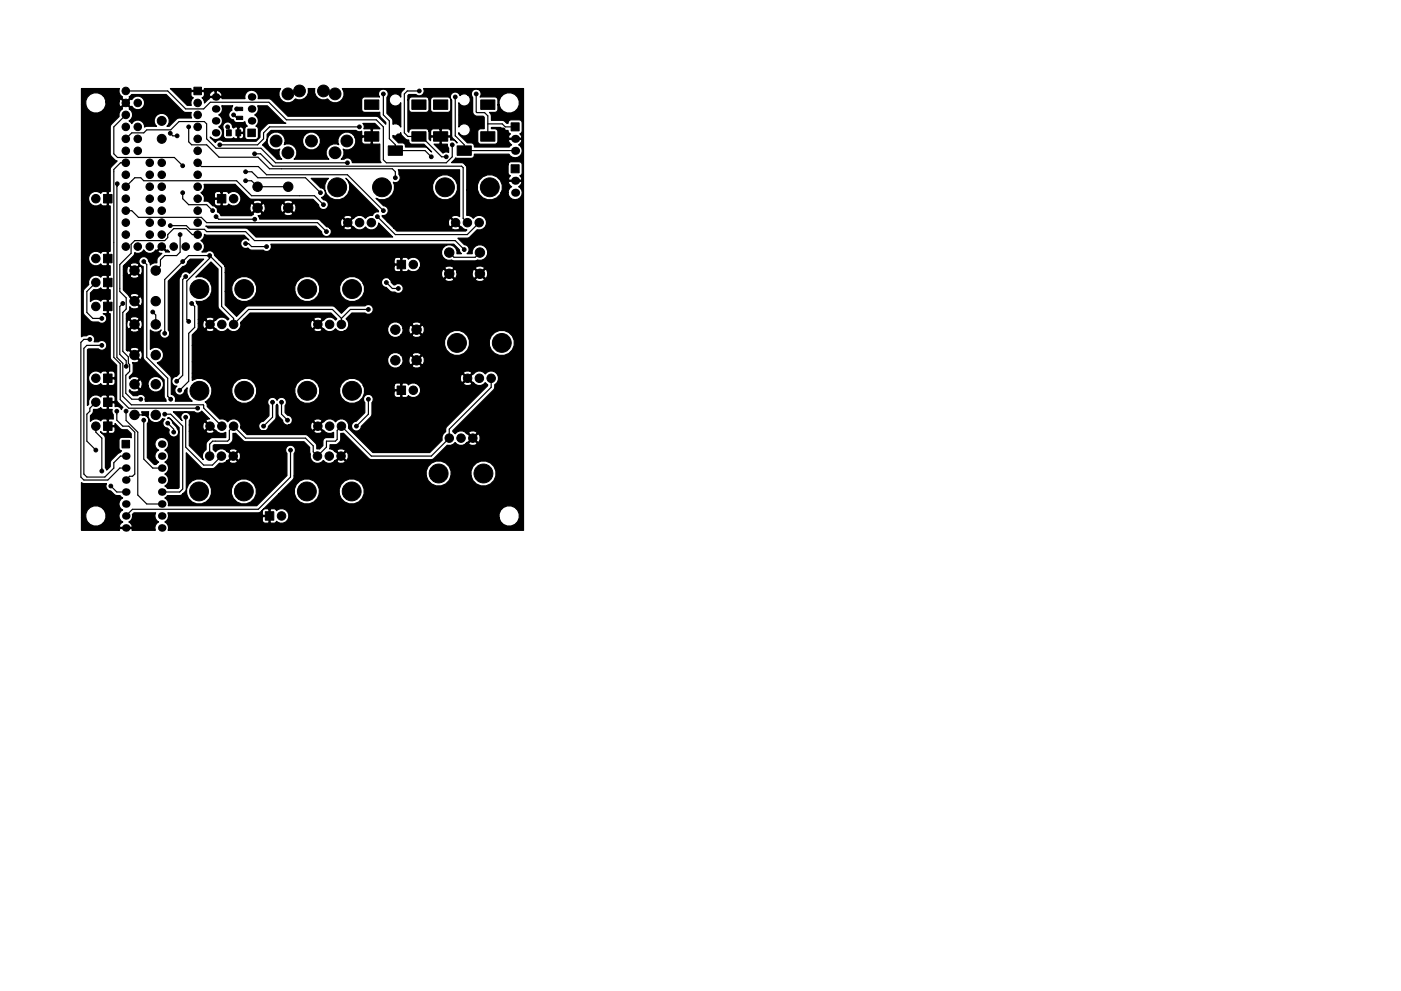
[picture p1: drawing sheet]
<svg xmlns="http://www.w3.org/2000/svg" width="297mm" height="210mm" viewBox="0 0 297 210" stroke-linecap="round" stroke-linejoin="round" font-family="sans-serif">
<g fill="#000" stroke="#000" stroke-width=".21">
<path d="M41.1 18.5h1.6v1.6h-1.6zM48 27.6h1v1.2h-1zM50.2 22.8h1.2v.7h-1.2zM50.2 24.7h1.2v.7h-1.2zM50 27.6h1v1.2h-1zM52.5 27.4h1.6v1.6h-1.6zM77.3 28h3v2h-3zM77.3 21.2h3v2h-3zM82.3 31h3v2h-3zM87.3 28h3v2h-3zM87.3 21.2h3v2h-3zM91.9 28h3v2h-3z"/>
<path d="M91.9 21.2h3v2h-3zM96.9 31h3v2h-3zM101.9 28h3v2h-3zM101.9 21.2h3v2h-3zM108.4 35h1.7v1.7h-1.7zM108.4 26.1h1.7v1.7h-1.7zM22 41.3h1.8v1.8h-1.8zM22 59h1.8v1.8h-1.8zM22 54h1.8v1.8h-1.8zM46.1 41.3h1.8v1.8h-1.8zM84.2 55.2h1.8v1.8h-1.8zM22 79.4h1.8v1.8h-1.8z"/>
<path d="M22 64.1h1.8v1.8h-1.8zM22 89.5h1.8v1.8h-1.8zM22 84.4h1.8v1.8h-1.8zM25.9 93.4h1.6v1.6h-1.6zM84.2 81.9h1.8v1.8h-1.8zM56.3 108.6h1.7v1.8h-1.7z"/>
<circle cx="26.7" cy="19.3" r=".8"/>
<circle cx="61" cy="19.9" r="1.25"/>
<circle cx="63.5" cy="19.3" r="1.25"/>
<circle cx="68.6" cy="19.3" r="1.25"/>
<circle cx="71" cy="19.9" r="1.25"/>
<circle cx="81.3" cy="19.9" r=".4"/>
<circle cx="88.9" cy="19.3" r=".4"/>
<circle cx="101" cy="19.9" r=".4"/>
<circle cx="21" cy="32.6" r=".4"/>
<circle cx="21" cy="27.6" r=".4"/>
<circle cx="24.9" cy="39" r=".4"/>
<circle cx="26.7" cy="32" r=".8"/>
<circle cx="26.7" cy="24.4" r=".8"/>
<circle cx="26.7" cy="21.8" r=".8"/>
<circle cx="26.7" cy="39.6" r=".8"/>
<circle cx="26.7" cy="34.5" r=".8"/>
<circle cx="26.7" cy="29.5" r=".8"/>
<circle cx="26.7" cy="26.9" r=".8"/>
<circle cx="26.7" cy="37.1" r=".8"/>
<circle cx="29.2" cy="29.5" r=".8"/>
<circle cx="29.2" cy="21.8" r=".8"/>
<circle cx="29.2" cy="26.9" r=".8"/>
<circle cx="29.2" cy="32" r=".8"/>
<circle cx="31.7" cy="39.6" r=".8"/>
<circle cx="31.7" cy="37.1" r=".8"/>
<circle cx="31.7" cy="34.5" r=".8"/>
<circle cx="34.3" cy="39.6" r=".8"/>
<circle cx="34.3" cy="37.1" r=".8"/>
<circle cx="34.3" cy="34.5" r=".8"/>
<circle cx="34.3" cy="25.6" r=".95"/>
<circle cx="34.3" cy="29.5" r=".95"/>
<circle cx="34.3" cy="21.2" r=".4"/>
<circle cx="36.1" cy="28.3" r=".4"/>
<circle cx="37.6" cy="28.8" r=".4"/>
<circle cx="38.7" cy="35.2" r=".4"/>
<circle cx="40" cy="26.9" r=".4"/>
<circle cx="41.9" cy="32" r=".8"/>
<circle cx="41.9" cy="24.4" r=".8"/>
<circle cx="41.9" cy="21.8" r=".8"/>
<circle cx="41.9" cy="34.5" r=".8"/>
<circle cx="41.9" cy="29.5" r=".8"/>
<circle cx="41.9" cy="37.1" r=".8"/>
<circle cx="41.9" cy="26.9" r=".8"/>
<circle cx="41.9" cy="39.6" r=".8"/>
<circle cx="46.6" cy="30.7" r=".4"/>
<circle cx="47.2" cy="29.5" r=".4"/>
<circle cx="48.3" cy="26.9" r=".4"/>
<circle cx="49.5" cy="24.4" r=".4"/>
<circle cx="50.2" cy="23.1" r=".4"/>
<circle cx="51.6" cy="26.4" r=".4"/>
<circle cx="52.1" cy="36.4" r=".4"/>
<circle cx="52.1" cy="38.3" r=".4"/>
<circle cx="54" cy="32.6" r=".4"/>
<circle cx="54.6" cy="39.6" r="1"/>
<circle cx="58.5" cy="29.9" r="1.25"/>
<circle cx="61" cy="32.4" r="1.25"/>
<circle cx="61.1" cy="39.6" r="1"/>
<circle cx="62.9" cy="28.8" r=".4"/>
<circle cx="63.5" cy="23.7" r=".4"/>
<circle cx="66" cy="29.9" r="1.25"/>
<circle cx="67.3" cy="32.6" r=".4"/>
<circle cx="71" cy="32.4" r="1.25"/>
<circle cx="71.1" cy="23.7" r=".4"/>
<circle cx="71.5" cy="39.7" r="2"/>
<circle cx="73.5" cy="29.9" r="1.25"/>
<circle cx="73.7" cy="34.5" r=".4"/>
<circle cx="76.2" cy="26.9" r=".4"/>
<circle cx="81" cy="39.7" r="2"/>
<circle cx="83.8" cy="37.7" r=".4"/>
<circle cx="84.5" cy="28.8" r=".4"/>
<circle cx="87.6" cy="37.7" r=".4"/>
<circle cx="88.9" cy="24.4" r=".4"/>
<circle cx="91.4" cy="33.3" r=".4"/>
<circle cx="94.3" cy="39.7" r="2"/>
<circle cx="94.6" cy="33.3" r=".4"/>
<circle cx="95.9" cy="30.7" r=".4"/>
<circle cx="96.5" cy="20.6" r=".4"/>
<circle cx="97.8" cy="24.4" r=".4"/>
<circle cx="100.3" cy="25" r=".4"/>
<circle cx="103.8" cy="39.7" r="2"/>
<circle cx="106.7" cy="27.6" r=".4"/>
<circle cx="19.1" cy="50.4" r=".4"/>
<circle cx="19.1" cy="47.2" r=".4"/>
<circle cx="20.3" cy="42.2" r=".9"/>
<circle cx="20.3" cy="59.9" r=".9"/>
<circle cx="20.3" cy="54.9" r=".9"/>
<circle cx="26.7" cy="42.2" r=".8"/>
<circle cx="26.7" cy="52.3" r=".8"/>
<circle cx="26.7" cy="47.2" r=".8"/>
<circle cx="26.7" cy="44.7" r=".8"/>
<circle cx="26.7" cy="49.8" r=".8"/>
<circle cx="28.5" cy="57.4" r="1"/>
<circle cx="29.2" cy="52.3" r=".8"/>
<circle cx="30.5" cy="55.5" r=".4"/>
<circle cx="31.7" cy="42.2" r=".8"/>
<circle cx="31.7" cy="44.7" r=".8"/>
<circle cx="31.7" cy="52.3" r=".8"/>
<circle cx="31.7" cy="49.8" r=".8"/>
<circle cx="31.7" cy="47.2" r=".8"/>
<circle cx="33" cy="57.4" r="1"/>
<circle cx="34.3" cy="42.2" r=".8"/>
<circle cx="34.3" cy="44.7" r=".8"/>
<circle cx="34.3" cy="52.3" r=".8"/>
<circle cx="34.3" cy="49.8" r=".8"/>
<circle cx="34.3" cy="47.2" r=".8"/>
<circle cx="36.1" cy="47.9" r=".4"/>
<circle cx="36.8" cy="52.3" r=".8"/>
<circle cx="38.2" cy="49.8" r=".4"/>
<circle cx="38.7" cy="40.9" r=".4"/>
<circle cx="38.7" cy="55.5" r=".4"/>
<circle cx="39.4" cy="52.3" r=".8"/>
<circle cx="39.4" cy="58.7" r=".4"/>
<circle cx="41.9" cy="42.2" r=".8"/>
<circle cx="41.9" cy="44.7" r=".8"/>
<circle cx="41.9" cy="52.3" r=".8"/>
<circle cx="41.9" cy="49.8" r=".8"/>
<circle cx="41.9" cy="47.2" r=".8"/>
<circle cx="44.4" cy="40.3" r=".4"/>
<circle cx="44.4" cy="54.2" r=".4"/>
<circle cx="45.1" cy="44.7" r=".4"/>
<circle cx="45.7" cy="51" r=".4"/>
<circle cx="45.8" cy="46" r=".4"/>
<circle cx="49.5" cy="42.2" r=".9"/>
<circle cx="49.5" cy="57.4" r=".4"/>
<circle cx="52.1" cy="51.7" r=".4"/>
<circle cx="54" cy="46.5" r=".4"/>
<circle cx="54.6" cy="44.1" r="1"/>
<circle cx="56.5" cy="52.3" r=".4"/>
<circle cx="60.3" cy="54.2" r=".4"/>
<circle cx="61.1" cy="44.1" r="1"/>
<circle cx="64.8" cy="43.4" r=".4"/>
<circle cx="67.9" cy="40.9" r=".4"/>
<circle cx="68.6" cy="43.4" r=".4"/>
<circle cx="69.2" cy="49.1" r=".4"/>
<circle cx="73.7" cy="47.2" r=".9"/>
<circle cx="76.2" cy="47.2" r=".9"/>
<circle cx="78.7" cy="47.2" r=".9"/>
<circle cx="80" cy="46" r=".4"/>
<circle cx="81.3" cy="44.7" r=".4"/>
<circle cx="81.9" cy="59.9" r=".4"/>
<circle cx="87" cy="44.7" r=".4"/>
<circle cx="87.6" cy="56.1" r=".9"/>
<circle cx="95.2" cy="53.6" r="1"/>
<circle cx="95.2" cy="58.1" r="1"/>
<circle cx="96.6" cy="47.2" r=".9"/>
<circle cx="98.4" cy="53" r=".4"/>
<circle cx="99.1" cy="47.2" r=".9"/>
<circle cx="101.6" cy="47.2" r=".9"/>
<circle cx="101.8" cy="53.6" r="1"/>
<circle cx="101.8" cy="58.1" r="1"/>
<circle cx="107.3" cy="59.9" r=".4"/>
<circle cx="108.6" cy="47.9" r=".4"/>
<circle cx="19.1" cy="72" r=".4"/>
<circle cx="20.3" cy="65" r=".9"/>
<circle cx="21.6" cy="67.6" r=".4"/>
<circle cx="21.6" cy="73.3" r=".4"/>
<circle cx="26" cy="64.4" r=".4"/>
<circle cx="26.8" cy="77.7" r=".4"/>
<circle cx="28.5" cy="68.8" r="1"/>
<circle cx="28.5" cy="63.9" r="1"/>
<circle cx="28.5" cy="75.3" r="1"/>
<circle cx="32.4" cy="66.2" r=".4"/>
<circle cx="33" cy="68.8" r="1"/>
<circle cx="33" cy="63.9" r="1"/>
<circle cx="33" cy="75.3" r="1"/>
<circle cx="34.9" cy="70.7" r=".4"/>
<circle cx="35.6" cy="77.1" r=".4"/>
<circle cx="40" cy="68.2" r=".4"/>
<circle cx="40.6" cy="64.4" r=".4"/>
<circle cx="42.3" cy="61.3" r="2"/>
<circle cx="44.5" cy="68.8" r=".9"/>
<circle cx="47" cy="68.8" r=".9"/>
<circle cx="49.5" cy="68.8" r=".9"/>
<circle cx="51.8" cy="61.3" r="2"/>
<circle cx="52.1" cy="77.1" r=".4"/>
<circle cx="54" cy="72" r=".4"/>
<circle cx="63.5" cy="73.3" r=".4"/>
<circle cx="65.1" cy="61.3" r="2"/>
<circle cx="67.4" cy="68.8" r=".9"/>
<circle cx="69.8" cy="77.7" r=".4"/>
<circle cx="69.9" cy="68.8" r=".9"/>
<circle cx="72.4" cy="68.8" r=".9"/>
<circle cx="74.6" cy="61.3" r="2"/>
<circle cx="74.9" cy="72.6" r=".4"/>
<circle cx="78.1" cy="65.7" r=".4"/>
<circle cx="83.8" cy="76.4" r="1"/>
<circle cx="83.8" cy="69.9" r="1"/>
<circle cx="84.5" cy="61.2" r=".4"/>
<circle cx="88.3" cy="76.4" r="1"/>
<circle cx="88.3" cy="69.9" r="1"/>
<circle cx="91.4" cy="66.9" r=".4"/>
<circle cx="92.7" cy="62.5" r=".4"/>
<circle cx="96.9" cy="72.8" r="2"/>
<circle cx="106.4" cy="72.8" r="2"/>
<circle cx="20.3" cy="90.4" r=".9"/>
<circle cx="20.3" cy="80.3" r=".9"/>
<circle cx="20.3" cy="85.3" r=".9"/>
<circle cx="20.3" cy="95.5" r=".4"/>
<circle cx="21.6" cy="99.9" r=".4"/>
<circle cx="23.5" cy="96.1" r=".4"/>
<circle cx="24.8" cy="87.2" r=".4"/>
<circle cx="26.7" cy="87.2" r=".4"/>
<circle cx="28.5" cy="81.5" r="1"/>
<circle cx="28.5" cy="88" r="1"/>
<circle cx="29.8" cy="84.7" r=".4"/>
<circle cx="30.5" cy="89.1" r=".4"/>
<circle cx="31.1" cy="87.9" r=".4"/>
<circle cx="31.1" cy="84.7" r=".4"/>
<circle cx="33" cy="81.5" r="1"/>
<circle cx="33" cy="88" r="1"/>
<circle cx="33" cy="98" r=".4"/>
<circle cx="33.7" cy="91.7" r=".4"/>
<circle cx="34.9" cy="87.9" r=".4"/>
<circle cx="35.6" cy="89.8" r=".4"/>
<circle cx="36.2" cy="93" r=".4"/>
<circle cx="36.2" cy="84.7" r=".4"/>
<circle cx="36.8" cy="91.7" r=".4"/>
<circle cx="37.5" cy="97.4" r=".4"/>
<circle cx="37.5" cy="80.9" r=".4"/>
<circle cx="38.1" cy="82.8" r=".4"/>
<circle cx="39.4" cy="88.5" r=".4"/>
<circle cx="41.9" cy="86.6" r=".4"/>
<circle cx="42.3" cy="82.9" r="2"/>
<circle cx="44.4" cy="96.8" r=".9"/>
<circle cx="44.5" cy="90.4" r=".9"/>
<circle cx="46.9" cy="96.8" r=".9"/>
<circle cx="47" cy="90.4" r=".9"/>
<circle cx="49.4" cy="96.8" r=".9"/>
<circle cx="49.5" cy="90.4" r=".9"/>
<circle cx="51.8" cy="82.9" r="2"/>
<circle cx="55.9" cy="90.4" r=".4"/>
<circle cx="57.8" cy="85.3" r=".4"/>
<circle cx="59.7" cy="85.3" r=".4"/>
<circle cx="61" cy="89.1" r=".4"/>
<circle cx="61.6" cy="95.5" r=".4"/>
<circle cx="65.1" cy="82.9" r="2"/>
<circle cx="67.3" cy="96.8" r=".9"/>
<circle cx="67.4" cy="90.4" r=".9"/>
<circle cx="69.8" cy="96.8" r=".9"/>
<circle cx="69.9" cy="90.4" r=".9"/>
<circle cx="72.3" cy="96.8" r=".9"/>
<circle cx="72.4" cy="90.4" r=".9"/>
<circle cx="74.6" cy="82.9" r="2"/>
<circle cx="75.6" cy="90.4" r=".4"/>
<circle cx="78.1" cy="84.7" r=".4"/>
<circle cx="87.6" cy="82.8" r=".9"/>
<circle cx="92.1" cy="83.4" r=".4"/>
<circle cx="95.2" cy="93" r=".9"/>
<circle cx="97.7" cy="93" r=".9"/>
<circle cx="99.1" cy="80.3" r=".9"/>
<circle cx="100.2" cy="93" r=".9"/>
<circle cx="101.6" cy="80.3" r=".9"/>
<circle cx="104.1" cy="80.3" r=".9"/>
<circle cx="106" cy="85.3" r=".4"/>
<circle cx="18.4" cy="104.4" r=".4"/>
<circle cx="23.5" cy="103.1" r=".4"/>
<circle cx="24.8" cy="110.1" r=".4"/>
<circle cx="30.5" cy="110.1" r=".4"/>
<circle cx="36.8" cy="102.5" r=".4"/>
<circle cx="37.5" cy="110.1" r=".4"/>
<circle cx="42.2" cy="104.3" r="2"/>
<circle cx="51.7" cy="104.3" r="2"/>
<circle cx="59.7" cy="109.5" r=".9"/>
<circle cx="62.2" cy="110.7" r=".4"/>
<circle cx="65.1" cy="104.3" r="2"/>
<circle cx="74.6" cy="104.3" r="2"/>
<circle cx="83.2" cy="102.5" r=".4"/>
<circle cx="83.2" cy="106.3" r=".4"/>
<circle cx="93" cy="100.5" r="2"/>
<circle cx="102.5" cy="100.5" r="2"/>
</g>
<g fill="#000">
<circle cx="45.7" cy="25.6" r=".8"/>
<circle cx="45.7" cy="23.1" r=".8"/>
<circle cx="45.7" cy="20.6" r=".8"/>
<circle cx="45.7" cy="28.2" r=".8"/>
<circle cx="53.3" cy="20.6" r=".8"/>
<circle cx="53.3" cy="23.1" r=".8"/>
<circle cx="53.3" cy="25.6" r=".8"/>
<circle cx="109.2" cy="38.3" r=".85"/>
<circle cx="109.2" cy="29.5" r=".85"/>
<circle cx="109.2" cy="32" r=".85"/>
<circle cx="109.2" cy="40.9" r=".85"/>
<circle cx="26.7" cy="99.3" r=".8"/>
<circle cx="26.7" cy="96.8" r=".8"/>
<circle cx="34.3" cy="99.3" r=".8"/>
<circle cx="34.3" cy="94.2" r=".8"/>
<circle cx="34.3" cy="96.8" r=".8"/>
<circle cx="26.7" cy="104.4" r=".8"/>
<circle cx="26.7" cy="112" r=".8"/>
<circle cx="26.7" cy="106.9" r=".8"/>
<circle cx="26.7" cy="101.8" r=".8"/>
<circle cx="26.7" cy="109.5" r=".8"/>
<circle cx="34.3" cy="112" r=".8"/>
<circle cx="34.3" cy="101.8" r=".8"/>
<circle cx="34.3" cy="104.4" r=".8"/>
<circle cx="34.3" cy="109.5" r=".8"/>
<circle cx="34.3" cy="106.9" r=".8"/>
</g>
<g fill="none" stroke="#000" stroke-width=".25">
<path d="M26.7 19.3h8.9l3.8 3.8h3.8l1.4-1.4h12.4l3.7 3.7h19.1l1.5 1.5v7l.6 .6h12.7l1.3-1.2v-2.6M81.3 19.9v4.5l1.2 1.2v3.8l1.3 1.3v1.3h6.3l1.3 1.3M88.9 19.3h-2.5l-.7 .6v8.3l.8 .8h2.8l4.3 4.3h1M101 19.9v3.8l.1 .2h1.6l.7 .7v4.4M24.9 39l-.1 36.8 1.2 1.3v7l1.9 1.8h15.2l.1 .7 3.8 3.8M26.7 39.6l1.9-1.9h1.2l.7 .6h19.7l3.1 3.2h13.4l1.9 1.9M26.7 34.5h-1.2l-1.4 1.4v39.9l1.4 1.4v7.6l1.8 1.8h14.6M26.7 29.5l1.2-1.3h2.6l.6-.6h5.1l1.8-1.8h5.3l.5 .5v3.2l2 2h9.5l3.1 3h15.3M26.7 24.4l-2.6 2.5v5.7l.8 .8h12.1l1.7 1.8M36.1 28.3l.5 .5h1M40 26.9v3.2l.6 .6h3.2l2.6 2.7h8.3l2.4 2.4h26.1l.6 .6v1.3M41.9 34.5l.8 .8h12.1l1.7 1.8h17.2l7.6 7.6"/>
<path d="M48.3 26.9l.2 .3v1M49.5 24.4l.7 .6h.6M50.2 23.1h.6M50.8 23.1h.1M52.1 38.3h1.2l1.3 1.3h6.5M52.1 36.4h1.3l1.3 1.3h10.1l3.1 3.2M54 32.6h1.2l2.7 2.7h40l.3 .3v10.7l.9 .9M76.2 26.9h-19.1l-1.2 1.3v1.3l-1.3 1.2h-8M89.9 24.3l-1 .1M96.5 28.8h.1M96.5 20.6v8.2M96.5 28.8l1.9 1.9v1.3h10.8"/>
<path d="M103.4 26.3h3.1l.6 .6h2.1M20.3 59.9l-1.9 1.9v4.5l1.3 1.3h1.9M26.7 44.7h1.2l1.5 1.4h13.3l1.1 1.1h23.5l1.9 1.9M30.5 55.5l.6 .6v19.7l4.5 4.5v3.8l.6 .6M36.1 47.9h3.4l.8 .8h3l.5 .4h8.3l1.9 1.9h42.5l1.9 2M38.2 49.8v3.7l-.7 .7h-2.6l-.9 .9v1.3l-1 1M38.7 40.9v1.3l1.3 1.2h3.8l1.3 1.3M39.4 58.7l-.7 .6v20.3l-1.2 1.3M41.9 49.8h-1.1l-1.3-1.3h-2.7l-1.2 1.3v.6l-.7 .6h-6.3l-.8 .8v1.9l-2.4 2.4v5.7l1.4 1.4v2.4l-.8 .7v8.2l1.2 1.2v1.4l.3 .3v1.4l-.8 .8v3.8l1.2 1.3h1.9M44.4 54.2h-4.4l-5.1 5.1v11.4M44.4 54.2l2.6 2.6v8.2l2.5 2.6v1.2l3.2-3.1h17.8l1.9 1.9M44.4 54.2v.6l-4.8 4.8v8.2l.4 .4"/>
<path d="M45.8 46l.6 .5h7.6M52.1 51.7h.6l.6 .6h3.2M80 46l3.8 3.8h15.3l2.5-2.6M81.9 59.9l1.3 1.3h1.3M95.2 53.6l1 1h4.6l1-1M19 72h-1.2l-.7 .6v28.6l.7 .6h5.1l2.5-2.5h1.3M21.6 73.3h-3.2l-.6 .6v26.7l.6 .6h3.8l1.9-1.9v-1.1l1.4-1.4h1.2M26 64.4l-.6 .6v10.2l1.4 1.3v1.2M32.4 66.2l.6 .6v2M40.6 64.4l.7 .6v4.5l-1.3 1.2v10.2l-1.9 1.9M72.4 67.6h.1M72.4 67.6v1.2"/>
<path d="M78.1 65.7h-3.8l-1.9 1.9M20.3 85.3l-1.3 1.3v.6l-.6 .7v5.7l1.9 1.9M20.3 90.4v1.3l1.3 1.3v6.9M24.8 87.2v1.9l1.2 1.3h1.3l1.3 1.3v8.9l-.5 .4h-.6l-.8 .8M26.7 87.2v2l2.5 2.5v13.3l1.9 1.9h3.2M30.5 89.1v8.3l1.9 1.9h1.9M31.1 87.9l-.1 .1h-2.5M34.9 87.9h1.3l2.5 2.5v13.4l-.6 .6h-3.8M35.6 89.8l1.2 1.3v.6M39.4 88.5v6.4l3.8 3.8h1.8l2-1.9M57.8 85.3v3.2l-1.9 1.9M59.7 85.3v2.6l1.3 1.2"/>
<path d="M61.6 95.5v5.7l-6.8 6.9h-26.7l-1.4 1.4M78.1 84.7v3.2l-2.5 2.5M104.1 80.3v1.9l-8.9 8.9v1.9l-3.8 3.8h-12.7l-6.3-6.4-.9 .9v1.9l-.4 .4h-1.9v1.3l-1.9 1.9-.9-.9v-1.3l-1.6-1.6h-12.7l-2.6-2.6-.9 .9v1.9l-.3 .4h-3.2l-.7 .6v2.6M23.5 103.1l1.3 1.3h1.9"/>
</g>
<g fill="#000" stroke="#000" stroke-width=".25">
<path d="M17.3 18.8h8l-.1 .2a1.4 1.4 0 0 0 .8 1.6l-.2 .2 .9 .9 .8-.9-.1-.2 .5-.5h7.3l3.6 3.5 .6 .3h1.2l-.1 .8 .1 .3-2.9 .1-1.8 1.7h-.5a1.6 1.6 0 0 0 0-2.3 1.6 1.6 0 0 0-2.3 0 1.6 1.6 0 0 0 .1 2.3h-2.1l-.5 .2v-.4a1.45 1.45 0 0 0-1.2-1.1 1.45 1.45 0 0 0-1.5 .7l-.5-.6h.1a1.44 1.44 0 0 0-.1-2.5l.1-.3-.8-.8-.9 .8 .2 .3a1.39 1.39 0 0 0-.7 1.6l-1.9 1.9v6a2.3 2.3 0 0 0 1.2 1.5l.2 .1-1.4 1.5v4.9l-.4 .2v2.7l.4 .2v9.6l-.4 .2v2.7l.4 .2v2l-.4 .2v2.7l.4 .2v2l-.4 .1v2.8l.4 .2v9.2l.2 .6 1.1 1.1v7.3l.3 .5 1.1 1.1-.4 .5a.99 .99 0 0 0-1.3-.6v-.7l-.2-.1h-1.2v1.2l.1 .2h.7a.94 .94 0 0 0 .2 1v1h-.9l-.1 .1v1.3h1.2l.2-.4 1.3 1.2 1.3 .1 .8 .8v.9l-1.9-.1-.5 .2-.2 .4v1.6a.62 .62 0 0 0 .6 .7l-2.2 1.9-.2 .6v.8l-.8 .7-.3-.5v-6.2l-.2-.6-.8-.8 .5 .4h.8l.1-.2v-1.3h.3v1.3l.1 .2h.8l.5-.6v-.7l-.2-.2h-1.5v-1.5l-.1-.1h-.8l-.4 .4-.2-.2a1.51 1.51 0 0 0-2 .3v-1.2l.6-.7 .1-.7a1.4 1.4 0 0 0 1.5-.3l.4 .4h.8l.1-.2v-2.7h.3v1.2h1.2l.2-.1v-.8l-.5-.5h-.8l-.1 .2-1.2-.2-.4 .4a1.53 1.53 0 0 0-1.9-.2 1.53 1.53 0 0 0-.7 1.8l-.3 .2v-5.4h.3l.2 .5a1.53 1.53 0 0 0 2.4 .3l.4 .4h.8l.1-.2v-1.2h.3v1.2l.1 .2 1-.1 .3-.4v-.8l-.2-.1h-1.5v-1.5h.3v1.2h1.2l.2-.1v-.8l-.5-.5h-.8l-.1 .2-1.2-.2-.4 .4-.2-.1a1.57 1.57 0 0 0-1.7 0 1.57 1.57 0 0 0-.7 1.6h-.3v-6.4l.2-.2h2.2a1.04 1.04 0 0 0 1.4 0 1.04 1.04 0 0 0 0-1.5 1.04 1.04 0 0 0-1.4 0h-.9l.1-.3a1.04 1.04 0 0 0-.5-1.1 1.04 1.04 0 0 0-1.3 .1l-1 .2v-9.6h.4v4.8l1.7 1.7h1.5a1.04 1.04 0 0 0 1.6-.2 1.04 1.04 0 0 0-.6-1.5h.7l.1-.2v-2.8l-.1-.1h-.8l-.4 .4a1.47 1.47 0 0 0-2.2 .1v-1.8l.7-.8a1.4 1.4 0 0 0 1.5-.3l.4 .4h.8l.1-.2v-2.7l-.1-.2h-.8l-.4 .4-.2-.2a1.55 1.55 0 0 0-1.8 .1 1.55 1.55 0 0 0-.6 1.7l-.9 .9-.2 .5h-.4v-6.6h1.5a1.54 1.54 0 0 0 2.6 .8l.4 .4h.8l.1-.2v-2.7l-.1-.2h-.8l-.4 .4-.2-.1a1.57 1.57 0 0 0-1.7 0 1.57 1.57 0 0 0-.7 1.6h-1.5v-12.7h1.5l.2 .5a1.53 1.53 0 0 0 2.4 .3l.4 .4h.8l.1-.2v-2.7l-.1-.2h-.8l-.4 .4-.2-.1a1.57 1.57 0 0 0-1.7 0 1.57 1.57 0 0 0-.7 1.6h-1.5v-20.2h.9l.3 .7a2.16 2.16 0 0 0 2.5 .9 2.16 2.16 0 0 0 1.5-2.3h2.7l.2 1 .3 .1 .8-.9h.3l.9 .9 .2-.2 .1 .2a1.46 1.46 0 0 0 2.2 .2 1.46 1.46 0 0 0-.1-2.2 1.46 1.46 0 0 0-2.2 .4l-.2-.1-.9 .8h-.3l-.8-.8-.3 .1-.2 .5h-2.7a2.16 2.16 0 0 0-2.5-1.9 2.16 2.16 0 0 0-1.8 2.6h-.9zM36.1 18.8h4.4l.1 .4h2.6l.1-.4h16.2a1.91 1.91 0 0 0 .4 2.7 1.91 1.91 0 0 0 2.7-.5 1.88 1.88 0 0 0 2.1-.2 1.88 1.88 0 0 0 .6-2h1.5a1.88 1.88 0 0 0 .6 2 1.88 1.88 0 0 0 2 .2 1.91 1.91 0 0 0 2.7 .5 1.91 1.91 0 0 0 .5-2.7h13.2a1.6 1.6 0 0 0-.8 1.8 1.3 1.3 0 0 0-2-.4 1.3 1.3 0 0 0 0 2 1.3 1.3 0 0 0 2-.4v5.2a1.23 1.23 0 0 0-1.7-.6v-1l-1.3-1.3v-3.5a1.05 1.05 0 0 0 0-1.4 1.05 1.05 0 0 0-1.4-.1 1.05 1.05 0 0 0-.1 1.5h-3.2a.65 .65 0 0 0-.6 .6v2a.65 .65 0 0 0 .6 .7l3.2-.1 .1 .9 1.2 1.3v.4l-1.5-1.5-.5-.2h-18.8l-3.7-3.7-2.6-.1a1.44 1.44 0 0 0-1.4-1.8 1.44 1.44 0 0 0-1.4 1.8h-4.8l-.1-.2h-2.6v.3l-1.1 .9-.2-.9-.3-.3 .5-.5h1l.1 .2h1.2v-1.1h.2v1.1h1.2a1.03 1.03 0 0 0-1.4-1.1 1.07 1.07 0 0 0-1.3 .9h-1v-.6l-.1-.2h-2.6l-.1 .2v.6l.5 .5a1.34 1.34 0 0 0-.4 1.6h-.9zM47 22.5h2.4l-.3 .8a1.11 1.11 0 0 0-.6 1.2 1.11 1.11 0 0 0 1 .9 .63 .63 0 0 0 .7 .6h1.2l.5-.2 .1 .4 .4 .6a.62 .62 0 0 0-.5 .6v1.6a.65 .65 0 0 0 .6 .6h1.6a.65 .65 0 0 0 .7-.6v-1.6a.62 .62 0 0 0-.6-.6 1.39 1.39 0 0 0-.2-2.4 1.38 1.38 0 0 0 .6-1.9h2.1l3.5 3.5 .4 .2h-3.7l-1.6 1.5-.2 .5v.9l-.8 .9h-7a1.01 1.01 0 0 0-1.6 .2l-1.1-1.1a1.44 1.44 0 0 0 2.1 .2 1.44 1.44 0 0 0 0-2.2h.5l.2 .4v1.3a.65 .65 0 0 0 .6 .7h1l.5-.3a.57 .57 0 0 0 .9 .1v-1h.3v1a.6 .6 0 0 0 1-.4v-.4l-.2-.2h-1.1v-1.2h.3v1h.8l.2-.2v-.5a.61 .61 0 0 0-1-.3h-.3a.57 .57 0 0 0-.9 .1l-.2-.2a1.05 1.05 0 0 0-1.1-1.1 1.05 1.05 0 0 0-1 1.2h-.5l-.3-.2a1.41 1.41 0 0 0 .8-1.3 1.41 1.41 0 0 0-.8-1.2 1.38 1.38 0 0 0 .6-1.9zM43.3 39.1h6.6l2.9 3 .5 .2h13.1l1.1 1.2a1.04 1.04 0 0 0 1.1 1 1.04 1.04 0 0 0 1-1.1 1.04 1.04 0 0 0-1-1l-.5-.5a1.04 1.04 0 0 0 .9-1.1 1.04 1.04 0 0 0-1-.9l-2-2.1h3.7a2.66 2.66 0 0 0-.1 3.8 2.66 2.66 0 0 0 3.8 0 2.66 2.66 0 0 0-.1-3.8l6.9 6.9 .1 .3a1.02 1.02 0 0 0-1.3 .7h-.6l-.5 .2-.4 .4a1.55 1.55 0 0 0-2.6 .1l-1 .8 1 .9a1.55 1.55 0 0 0 2.6 .1 1.53 1.53 0 0 0 1.7 .5 1.53 1.53 0 0 0 1.1-1.4l3 3h-29l-1.9-1.9h-8.3l-.5-.4h23.4l1.2 1.2a1.04 1.04 0 0 0 1.5 .9 1.04 1.04 0 0 0 .2-1.8h2.9a1.07 1.07 0 0 0 1.8 0l-.9-.9-.9 .9h-2.9l-.6-.2-1.2-1.1h4.1v.6l.2 .5h.3l.9-.9-.9-.9-.3 .1-.2 .6h-4.1l-.8-.5h-12.3v-.3h17.8l.9 .9 .9-.9a1.07 1.07 0 0 0-1.8 0h-17.8l-.3-.4 .8-.3 .1-.2h4.5a1.17 1.17 0 0 0 2 0l-1-1-1 1h-4.5l-1-1-1 1 .1 .2-.4 .3h-6.5l-.1-.4-.6-.4a1 1 0 0 0-.4-1.1h7.3v.6l.2 .5 .3 .1 .9-1h.4l1 1 .2-.1 .3-.6-.1-.5h3.3l.2 1.1 .3 .1 .9-1h.4l1 1a1.17 1.17 0 0 0 0-2l-1 1h-.4l-.9-1-.3 .1-.2 .7h-3.3l-.2-.7-.2-.1-1 1h-.4l-.9-1-.3 .1-.2 .7h-7.3l-.6-.2-1-1h-.8v-.3h2.2l.1 1 .4 .3h.7l.2-.2v-1.2l-3.6 .1v-.5l-.4-.8h2.6v.8l.1 .1h1.3v-1.2h.2v2.7l.2 .2h.7l.5-.4a1.51 1.51 0 0 0 2.4-.3h2.7l1 .9 1-.9h4.5l1 .9 1-.9a1.17 1.17 0 0 0-2 0h-4.5a1.17 1.17 0 0 0-2 0h-2.7a1.54 1.54 0 0 0-.4-2.1 1.54 1.54 0 0 0-2 .1l-.5-.4h-.7l-.2 .2-1.1-.2-.5 .5h-2.6l-.3-.2a1.37 1.37 0 0 0 .7-1.8zM56.6 28.5l.9-.8h18a.97 .97 0 0 0 1.2 .1v.9l.1 .1h1.9v-1.3l-.2-.2h-1.4a.95 .95 0 0 0-.2-1.1h2.6l1 1v.1h-1.4l-.2 .2v2.9l.2 .2h1.4v3.3l.3 .6h-6.1a1.02 1.02 0 0 0-.6-.9 1.02 1.02 0 0 0-1.1 .2h-.7a1.74 1.74 0 0 0 .4-2.2 1.86 1.86 0 0 0 2.2-.3 1.86 1.86 0 0 0 .4-2.1h1.4v.9l.5 .5h1.3l.2-.2v-1.3l-3.4 .1a1.89 1.89 0 0 0-2.5-1.1 1.89 1.89 0 0 0-1 2.6 1.88 1.88 0 0 0-2.4 .6 1.88 1.88 0 0 0 .3 2.5h-7.4a1.88 1.88 0 0 0 .3-2.5 1.88 1.88 0 0 0-2.3-.6l.1-.4h3.8a1.92 1.92 0 0 0 2.9 1.2 1.92 1.92 0 0 0 0-3.2 1.92 1.92 0 0 0-2.9 1.2v.8h-3.8a1.91 1.91 0 0 0-1.8-2.3 1.91 1.91 0 0 0-1.9 2.3 1.91 1.91 0 0 0 2.6 1.3 1.74 1.74 0 0 0 .4 2.2h-1l-3.1-3a1.92 1.92 0 0 0 1-2.3zM83.3 28.7a1.23 1.23 0 0 0 1.7-.6v.1a2.13 2.13 0 0 0 1.5 1.5h.2a.71 .71 0 0 0 .6 .9h2.6l1.6 1.6-.8-.8-.6-.2h-4.1a.71 .71 0 0 0-.7-.9h-.8l-1.2-1.2zM28.6 53.6a1.39 1.39 0 0 0 1.9-.6 1.42 1.42 0 0 0 2.5 0l.3 .1 1-1 1 1 .3-.1 .3 .5h-.8v-.2l-.8-.8-.8 .8v.3l.8 .2-1 1v1h-.6l-.8 .4-.1-.4-.3-.3a1.05 1.05 0 0 0-1-1.1 1.05 1.05 0 0 0-1.1 1 1.05 1.05 0 0 0 1 1.1v19.3l.2 .6 4.2 4.2v3.5l.4 1h-4.4a1.03 1.03 0 0 0-.3-1.3 1.03 1.03 0 0 0-1.4 .1h-.8l-.9-.8 .1-.4a1.17 1.17 0 0 0 2 0l-1.2-1.2h.4l1 1 .2-.1 .2-.5h1.3a1.67 1.67 0 0 0 2.5 1 1.67 1.67 0 0 0 0-2.8 1.67 1.67 0 0 0-2.5 1.1v.7h-1.3a1.11 1.11 0 0 0-.4-1.3l-1 .9h-.4l1.2-1.1a1.17 1.17 0 0 0-2 0l-.1-.5 .6-.6 .2-.5v-1.4l-.1-.5a1.12 1.12 0 0 0 1.4-.4l-1.2-1.2h.4l1 1a1.17 1.17 0 0 0 0-1.9l-1 .9h-.4l-.9-.9-.3 .1-.3-.3h.7l1 .9 1-.9a1.17 1.17 0 0 0-2 0h-.7v-4.2h.7a1.17 1.17 0 0 0 2 0l-1-1-1 1h-.7v-1.4l.3 1.1 .3 .1 .9-1h.4l1 1a1.17 1.17 0 0 0 0-1.9l-1 .9h-.4l-.9-.9-.3 .1-.3 .6v-.9h.7l1 .9 1-.9a1.17 1.17 0 0 0-2 0h-.7v-1.1a1.48 1.48 0 0 0 .7-1.5 1.17 1.17 0 0 0 2 0l-1.2-1.2h.4l1 1a1.17 1.17 0 0 0 0-2l-1 1h-.4l-.9-1.2h.1l1 1 1-1a1.17 1.17 0 0 0-2 0h-.1l-1.2-1.2v-2.9h1.3a1.17 1.17 0 0 0 2 0l-1-1-1 1h-1.3v-1.5h.7v.7l.2 .5 .3 .1 .9-1h.4l1 1a1.17 1.17 0 0 0 0-2l-1 1h-.4l-.9-1-.3 .1-.2 .6h-.7v-.7l.2-.2h1.1l1 1 1-1a1.17 1.17 0 0 0-2 0h-1.1l1.9-1.9zM35.7 59.6l3.1-3.1a.98 .98 0 0 0 1-1l.5-.5h2.9l-3 3a1.03 1.03 0 0 0-1.2-.3 1.03 1.03 0 0 0-.7 .9l-.3 .7v20l-.6 .6a1.04 1.04 0 0 0-1 1 1.04 1.04 0 0 0 1.1 1 1.05 1.05 0 0 0 .1 1.8 1.05 1.05 0 0 0 1.5-.9l.6-.5a2.6 2.6 0 0 0 1.1 2.8h-3.7a1.02 1.02 0 0 0-.8-1.4v-3.7l-3-3a1.65 1.65 0 0 0 1.2-2.4 1.65 1.65 0 0 0-2.6-.4v-4.2a1.56 1.56 0 0 0 2.3 0 1.05 1.05 0 0 0 0 1.5 1.05 1.05 0 0 0 1.4 0 1.05 1.05 0 0 0 .1-1.5zM84.4 36h13v10a1.38 1.38 0 0 0-1.6-.1l-.1 .3 2 1.9h.1a1.45 1.45 0 0 0 1.2 .7l-.3 .2h-14.6l-.7-.7h12.3a1.07 1.07 0 0 0 1.8 0l-.9-.9-.9 .9h-12.3l-1.3-1.3h13v.6l.2 .5h.2l.9-.9-.9-.9-.2 .1-.2 .6h-13l-1.1-1.1v-.2a1.04 1.04 0 0 0 1.3-.8 1.04 1.04 0 0 0-1-1.2l-1.6-1.6a2.65 2.65 0 0 0 3.9-1.8h8.1a2.69 2.69 0 0 0 4.1 1.7 2.69 2.69 0 0 0 0-4.5 2.69 2.69 0 0 0-4.1 1.7v1.1h-8.1v-1.1l-.2-.5a1.03 1.03 0 0 0 1.3-.4 1.03 1.03 0 0 0-.1-1.3zM28.3 88l.2-.2 .2 .2-.2 .2zM30 87.4h1.5a1.64 1.64 0 0 0 .8 2.1 1.64 1.64 0 0 0 2.2-.7l.5 .1a1.04 1.04 0 0 0-.5 1.2 1.04 1.04 0 0 0 1 .7l.4 .4a1.07 1.07 0 0 0 .5 1.4 1.07 1.07 0 0 0 1.4-.3 1.07 1.07 0 0 0-.3-1.5l-.9-1.1a.99 .99 0 0 0-1.1-1l.4-.1 2.1 2.1v12.7l-.2 .2h-2.3l-.5-.5a1.41 1.41 0 0 0 .8-1.3 1.41 1.41 0 0 0-.8-1.2 1.41 1.41 0 0 0 .8-1.3 1.41 1.41 0 0 0-.8-1.3 1.41 1.41 0 0 0 .8-1.2 1.41 1.41 0 0 0-.8-1.3 1.43 1.43 0 0 0 .4-2.2 1.43 1.43 0 0 0-2.2 0 1.43 1.43 0 0 0 .4 2.2 1.41 1.41 0 0 0-.8 1.3 1.41 1.41 0 0 0 .8 1.2l-.5 .5h-.4l-1.5-1.4v-7.2a1.03 1.03 0 0 0 .2-1.3 1.03 1.03 0 0 0-1.2-.4zM36.8 87.4h4.4a1.01 1.01 0 0 0 1.6-.2l1.6 1.7-.7 .2-.1 .2 2 2h.1a1.55 1.55 0 0 0 2.2 .4v1.1h-2.8a1.9 1.9 0 0 0-1.4 1.4v1.2a1.49 1.49 0 0 0-.6 2.1l-3-3v-3h3.5a1.07 1.07 0 0 0 1.8 0l-.9-.9-.9 .9h-3.5v-1.3h2.9v.6l.2 .4 .2 .1 1-.9-1-.9-.2 .1-.2 .6h-2.9v-1a1.04 1.04 0 0 0 0-1.4 1.04 1.04 0 0 0-1.5 0 1.04 1.04 0 0 0 0 1.4z"/>
<path d="M17.3 102.4l.5 .2h4.8a1.02 1.02 0 0 0 .9 1.6l1 .9h1l.5 .6a1.41 1.41 0 0 0-.8 1.2 1.41 1.41 0 0 0 .8 1.3 1.41 1.41 0 0 0-.8 1.3 1.41 1.41 0 0 0 .8 1.3l-.6 .5-.1 .4 .1 .2h2.5l.2-.2-.2-.4-.6-.5a1.35 1.35 0 0 0 .8-1.7l.3-.3h4.6a1.37 1.37 0 0 0 .6 1.9 1.39 1.39 0 0 0-.7 1.8h-4.9l-.1-.4h-2.5l-.1 .4h-8v-2.6h.9a2.18 2.18 0 0 0 3.3 1.4 2.18 2.18 0 0 0 0-3.6 2.18 2.18 0 0 0-3.3 1.3v.9h-.9zM43.3 49.7l.5 .2h8l1 1a1.04 1.04 0 0 0-1.4 0 1.04 1.04 0 0 0-.2 1.4 1.04 1.04 0 0 0 1.4 .3l.7 .5h2.5a1.04 1.04 0 0 0 1.4 0 1.04 1.04 0 0 0 .2-1.3h38.8l1.2 1.2 .1 .5 .3 .3h-.9a1.66 1.66 0 0 0-1.7-1.9 1.66 1.66 0 0 0-1.6 1.9 1.66 1.66 0 0 0 2.2 1.4l.4 .1h4.6l.6-.1a1.66 1.66 0 0 0 2-1.5 1.66 1.66 0 0 0-1.7-1.8 1.66 1.66 0 0 0-1.6 1.9h-1.1l.3-.3a1.04 1.04 0 0 0-.8-1.6l-1.4-1.4h2.3l1.9-1.7a1.56 1.56 0 0 0 1.8-2.1 1.56 1.56 0 0 0-2.8-.4l-.3-.4-1-.2v-5.4h2.2l.4 .9a2.64 2.64 0 0 0 4.6-.3h1.5l.1 .6a1.49 1.49 0 0 0 2.4 .5 1.49 1.49 0 0 0-.2-2.4l.5-.5 .2-.4-.2-.2h-2.6l-.1 .2 .1 .4 .6 .5-.7 .7-.1 .6h-1.5l.3-.6a2.69 2.69 0 0 0-2.6-3.2 2.69 2.69 0 0 0-2.7 3.2h-2.2v-4.7l-.4-.6h9.1l.1 1.9 .4 .4-.4 .7 .1 .2h2.6l.2-.2-.5-.7 .5-.4v-1.9a.65 .65 0 0 0-.6-.7l-2 .1-.4 .6h-9.1l-.7-.5h-2.2l.9-1 3.3 .1a.69 .69 0 0 0 .7-.9h7.3l.2 .3a1.49 1.49 0 0 0 2.3-.1 1.49 1.49 0 0 0-.4-2.2l.5-.5 .2-.4-.2-.2h-2.6l-.1 .2 .1 .4 .6 .5-.5 .5h-7.4a.71 .71 0 0 0-.7-.9h-.8l-1.8-1.8v-.4v.2a1.31 1.31 0 0 0 2 .2 1.31 1.31 0 0 0-.1-2 1.31 1.31 0 0 0-1.9 .5v-5.2v.1a1.31 1.31 0 0 0 2 .2 1.31 1.31 0 0 0-.1-2h.7l.3 .5v3.1l.2 .6 .4 .3 1.6 .1 .3 .2v2.4l-1 .1-.4 .3v2.3a.65 .65 0 0 0 .6 .6h3l.5-.2 .2-.4v-2a.65 .65 0 0 0-.7-.7h-.7v-.3h2l.6 .6 .9 .1 .2 .5 .3 .2-.4 .7 .1 .2h2.6l.2-.2-.5-.7 .5-.4v-1.9a.65 .65 0 0 0-.6-.7l-2 .1-.3 .3-.1 .4h-.3l-.4-.5-.5-.2h-2.3l-.1-1.2-.3-.4h1.1l.5-.2 .2-.5v-.9h.2l.3 .7a2.18 2.18 0 0 0 3.7 0 2.18 2.18 0 0 0-1.4-3.3 2.18 2.18 0 0 0-2.6 2.6h-.2v-1.1a.65 .65 0 0 0-.7-.6h-3.1a1.05 1.05 0 0 0-.6-1.7 1.05 1.05 0 0 0-1.3 1.2h-.7a1.25 1.25 0 0 0-1.7 .2 1.04 1.04 0 0 0-1.5-.7 1.04 1.04 0 0 0-.2 1.7v7.5l.2 .6 1 .9-.2-.2a1.01 1.01 0 0 0-1.2-.4v-.5l-.2-.1h-1.8v1.3l.1 .2h1.2l-.1 .3 .3 .5v1a.97 .97 0 0 0-1.2 .1l-1.9-1.9h1.1l.2-.2v-1.3h-1.9l-.1 .1v.6l-.3-.3-.1-1.7h.4v.9l.1 .1h1.9v-1.3h.3v1.3h1.8l.2-.1-.1-1.1-.4-.3h-1.4l-.1 .2-.5-.2h-1.3l-.5 .5h-.4l-.1-.3-.5-.2h-3l-.4 .2-.2 .6-.2-.2v-6.7h.2v2a.65 .65 0 0 0 .6 .7h3l.5-.2 .2-.5v-2h.3v2a.65 .65 0 0 0 .6 .7h3l.5-.2 .2-.5v-2a.65 .65 0 0 0-.7-.6h-3l-.4 .1-.2 .5h-.3a.65 .65 0 0 0-.7-.6h-3l-.4 .1-.2 .5h-.2v-1l.2-.1h1.5l.1 .1a1.05 1.05 0 0 0 1.3-.1 1.05 1.05 0 0 0 .2-1.3h21.2v93.7h-75.3l-.1-1-.6-.8 .3-.2 .4-.7h19.9v.7l.3 .4 1 .1 .1-.2v-1.2h-1.2l-.2 .2h-19.9l-.1-1h19.2l.8-.4v.8l.2 .1h1.2v-1.2h.3v2.7l.1 .2h.8l.4-.4a1.51 1.51 0 0 0 2.6-.7h44.6l.3 .8a2.18 2.18 0 0 0 3.7 0 2.18 2.18 0 0 0-1.4-3.4 2.18 2.18 0 0 0-2.6 2.6h-44.6v-.1a1.54 1.54 0 0 0-.7-1.7 1.54 1.54 0 0 0-1.9 .2l-.4-.4h-.8l-.1 .2-1.2-.2-.7 .5 3.7-3.6h3.3a2.69 2.69 0 0 0 2.7 2.2 2.69 2.69 0 0 0 2.6-2.2h4.2l.4 1a2.69 2.69 0 0 0 4.5 0 2.69 2.69 0 0 0-1.7-4.2 2.69 2.69 0 0 0-3.2 3.2h-4.2v-1.1a2.69 2.69 0 0 0-3.2-2.1 2.69 2.69 0 0 0-2.1 3.2h-3.3l3-3 .3-.8h28a2.69 2.69 0 0 0 2.6 2.1 2.69 2.69 0 0 0 2.6-2.1h4.3l.4 .9a2.69 2.69 0 0 0 4.4 .1 2.69 2.69 0 0 0-1.7-4.2 2.69 2.69 0 0 0-3.1 3.2h-4.3v-1.1a2.69 2.69 0 0 0-3.1-2.1 2.69 2.69 0 0 0-2.1 3.2h-28v-4.8a1.04 1.04 0 0 0-.1-1.5 1.04 1.04 0 0 0-1.4 0 1.04 1.04 0 0 0-.1 1.5v4.7l-6.4 6.4h-18.7l-.1-.9-.6-.7 .5-.6h2.6l.7-.3h.8a2.69 2.69 0 0 0 2.6 2.2 2.69 2.69 0 0 0 2.6-2.2h4.3l.4 1a2.69 2.69 0 0 0 4.4 0 2.69 2.69 0 0 0-1.7-4.2 2.69 2.69 0 0 0-3.1 3.2h-4.3v-1.1a2.69 2.69 0 0 0-3.1-2.1 2.69 2.69 0 0 0-2.1 3.2h-.8l.5-.5 .2-.5v-7.7l3.4 3.3h2.4l1.2-1.1a1.41 1.41 0 0 0 1.5-.5h.5l.1 .3a1.16 1.16 0 0 0 1.8-.3l-1-.9-.9 .9h-.5l1.3-1h.3l.9 .9 .3-.1a1.16 1.16 0 0 0-.3-1.7l-.9 .9h-.3l-1.3-1.1h.5l.9 .9 1-.9-.1-.3a1.16 1.16 0 0 0-1.8 .3h-.5l-.2-.2a1.54 1.54 0 0 0-2.1 .3l-.5-.4v-.9l.2-.1 3.2-.1 .7-.8 .1-1.5 .5-.1 1.6 1.6 .6 .2h12.4l1.2 1.2 .1 1.6a1.56 1.56 0 0 0 .9 1.7 1.56 1.56 0 0 0 1.9-.5 1.51 1.51 0 0 0 2.3 .1h.5l.1 .3a1.16 1.16 0 0 0 1.7-.3l-.9-.9-.9 .9h-.5l1.2-1h.4l.9 .9 .2-.1a1.16 1.16 0 0 0-.2-1.7l-.9 .9h-.4l-1.2-1.1h.5l.9 .9 .9-.9-.1-.3a1.16 1.16 0 0 0-1.7 .3h-.5l-.2-.2-.8-.3 .1-.8h1.1a1.42 1.42 0 0 0 1.2-1.2v-1.2l.5-.1 5.4 5.4 .5 .2h12.7l.6-.2 2.8-2.9a1.48 1.48 0 0 0 1.7-.5 1.51 1.51 0 0 0 2.3 .1h.5l.1 .3a1.16 1.16 0 0 0 1.8-.3l-1-.9-.9 .9h-.5l1.3-1h.3l.9 .9 .3-.1a1.16 1.16 0 0 0-.3-1.7l-.9 .9h-.3l-1.3-1.1h.5l.9 .9 1-.9-.1-.3a1.16 1.16 0 0 0-1.8 .3h-.5l-.2-.2a1.54 1.54 0 0 0-2.1 .3l-.5-.4v-.2l8.7-8.7 .3-1.1a1.56 1.56 0 0 0 .3-2.4 1.56 1.56 0 0 0-2.4 .1 1.55 1.55 0 0 0-2.6 .1l-1 .9 1 .8a1.55 1.55 0 0 0 2.6 .1l.5 .4v.2l-8.7 8.7-.3 1.2a1.5 1.5 0 0 0-.6 1.7l-2.7 2.6h-12l-5.2-5.2v-.2h.6a1.04 1.04 0 0 0 1.1 .9 1.04 1.04 0 0 0 1-1l2.2-2.3 .1-2.8 .1-.1a1.05 1.05 0 0 0-.2-1.4 1.05 1.05 0 0 0-1.5 .1 1.05 1.05 0 0 0 0 1.4v2.2l-1.8 1.8a1.02 1.02 0 0 0-1 1.2h-.6v-.5a1.55 1.55 0 0 0-1.2-1.2 1.55 1.55 0 0 0-1.6 .6 1.55 1.55 0 0 0-2.5 .1l-1 .8 1 .9a1.55 1.55 0 0 0 2.1 .4v1.1h-1.5a.76 .76 0 0 0-.7 .8v.9l-.8 .8-.5-.1v-.6l-.3-.5-1.8-1.8-12.7-.1-.7-.7h14.8l.1 .3a1.16 1.16 0 0 0 1.7-.3l-.9-.9-.9 .9h-14.8l-.7-.7 .1-.2h3.7l.2 .4a1.04 1.04 0 0 0 1.2 .4 1.04 1.04 0 0 0 .7-.9l1.6-1.7v-2.8l.2-.3 .2 .3 .1 2.2 .9 1a1.03 1.03 0 0 0 1.3 1h4.6l.1 .6 .2 .4 .2 .1 .9-.9-.9-.9-.2 .1-.3 .6h-4.6l.6-.5 .2-.4h4.5l.9 .9 .9-.9a1.07 1.07 0 0 0-1.8 0h-4.5v-.4a1 1 0 0 0-1-.8l-.6-.5v-1.6a1.04 1.04 0 0 0-.1-1.5 1.04 1.04 0 0 0-1.6 .4 1.04 1.04 0 0 0-1.5-.4 1.04 1.04 0 0 0-.2 1.5v2.2l-1.2 1.2a1.02 1.02 0 0 0-1 1.2h-3.7v-.5a1.55 1.55 0 0 0-1.2-1.2 1.55 1.55 0 0 0-1.6 .6 1.47 1.47 0 0 0-1.7-.6l-2.7-2.6v-.6l-.4-.4a2.51 2.51 0 0 0 1.4-1.9h4.2l.4 1a2.69 2.69 0 0 0 2.8 1.2 2.69 2.69 0 0 0 2.1-2.2h8.1l.4 1a2.69 2.69 0 0 0 2.8 1.2 2.69 2.69 0 0 0 2.1-2.2h4.2l.4 1a2.65 2.65 0 0 0 2.9 1.1 2.65 2.65 0 0 0 2-2.4h6.3l.1 1 .4 .2h.7l.2-.1v-1.3h-1.3l-.1 .2h-6.3v-.7l-.3-.6h6.6v.7l.1 .2h1.3v-1.3h.2v2.8l.2 .1h.7l.5-.4 .2 .2a1.55 1.55 0 0 0 2.2-.6 1.55 1.55 0 0 0-.9-2.2h10.1l.1 .3a1.16 1.16 0 0 0 1.7-.3l-.9-.9-.9 .9h-10.9l-.7 .4-.5-.4h-.7l-.2 .1-1.1-.1-.5 .5h-6.6l-.1-.4a2.69 2.69 0 0 0-3.3-1 2.69 2.69 0 0 0-1.6 3h-4.2v-1a2.69 2.69 0 0 0-3.2-2.1 2.69 2.69 0 0 0-2.1 3.1h-8.1v-1a2.69 2.69 0 0 0-3.1-2.1 2.69 2.69 0 0 0-2.2 3.1h-4.2v-1a2.68 2.68 0 0 0-4.1-1.7v-.7h56.8v.6l.2 .5 .3 .1 .9-.9-.9-.9h-.3l-.2 .6h-56.8v-.8h57.4l.9 .9 .9-.9a1.07 1.07 0 0 0-1.8 0h-57.4v-2.4h41.4l.2 .6a1.63 1.63 0 0 0 2.6 .2h2.3l.1 .3a1.26 1.26 0 0 0 1.9-.3l-1-1-1 1h-2.3l.5-.8v-.6h1.2v.6l.2 .5 .3 .1 .9-1h.4l1 1 .2-.1a1.26 1.26 0 0 0-.2-1.8l-1 .9h-.4l-.9-.9-.3 .1-.2 .6h-1.2l-.5-.9h2.3l1 1 1-1a1.17 1.17 0 0 0-2 0h-2.3l-.3-.2a1.67 1.67 0 0 0-1.8 0 1.67 1.67 0 0 0-.7 1.7h-41.4v-3.5h53.5l.4 .9a2.69 2.69 0 0 0 2.7 1.2 2.69 2.69 0 0 0 2.1-2.1h4.3l.4 .9a2.69 2.69 0 0 0 4.4 .1 2.69 2.69 0 0 0-1.7-4.2 2.69 2.69 0 0 0-3.1 3.2h-4.3v-1.1a2.69 2.69 0 0 0-3.1-2.1 2.69 2.69 0 0 0-2.1 3.2h-53.5v-2.3l1.1-1.1h1.7l.1 .3a1.16 1.16 0 0 0 1.7-.3l-.9-.9-.9 .9h-1.7l.1-1.3h1v.6l.2 .4 .2 .1 1-.9-1-.9-.2 .1-.2 .6h-1v-.9h1.6l.9 .9 .9-.9-.1-.2a1.16 1.16 0 0 0-1.7 .2h-1.6v-2.7l-.4-1.1 .2 .1a2.67 2.67 0 0 0 3.2-2.8 2.67 2.67 0 0 0-3.5-2.4l3.2-3.2 1.5 1.5v7.9l.3 .6 2 2-.2 .3-.4-.4a1.56 1.56 0 0 0-2.2 .5l-1 .8 1 .9a1.55 1.55 0 0 0 2.6 0 1.51 1.51 0 0 0 2.3 .2h15.9l.1 .3a1.16 1.16 0 0 0 1.7-.3l-.9-.9-.9 .9h-15.9l.5-.8v-.5h14.7l.1 .6 .2 .4 .2 .1 .9-.9-.9-.9-.2 .1-.3 .6h-14.7l-.1-.2 .7-.7h14.8l.9 .9 .9-.9-.1-.2a1.16 1.16 0 0 0-1.7 .2h-14.8l1.3-1.3h17.2l1.2 1.2-.3 .3-.3-.4a1.56 1.56 0 0 0-2.2 .5l-1 .8 1 .9a1.55 1.55 0 0 0 2.5 0 1.46 1.46 0 0 0 1.8 .6h9.3l.2 .6a1.63 1.63 0 0 0 2.6 .2h2.3l.1 .3a1.26 1.26 0 0 0 1.9-.3l-1-1-1 1h-2.3l.5-.8v-.6h1.2v.6l.2 .5 .3 .1 .9-1h.4l1 1 .2-.1a1.26 1.26 0 0 0-.2-1.8l-1 .9h-.4l-.9-.9-.3 .1-.2 .6h-1.2l-.5-.9h2.3l1 1 1-1a1.17 1.17 0 0 0-2 0h-2.3l-.3-.2a1.67 1.67 0 0 0-1.8 0 1.67 1.67 0 0 0-.7 1.7h-9.3l.4-.2a1.54 1.54 0 0 0 .1-2.5l1.2-1.2h2.8a1.04 1.04 0 0 0 1.5 0 1.04 1.04 0 0 0 0-1.5 1.04 1.04 0 0 0-1.5 0l-3.4 .1-1.6 1.5-1.4-1.4-.5-.2h-17.8l-.5 .2-2.1 2-2.4-2.4v-2.8h1.4l.4 .9a2.69 2.69 0 0 0 2.8 1.2 2.69 2.69 0 0 0 2.1-2.1h8.1l.4 .9a2.69 2.69 0 0 0 2.8 1.2 2.69 2.69 0 0 0 2.1-2.1h4.2l.4 .9a2.66 2.66 0 0 0 3.6 .9 2.66 2.66 0 0 0 1-3.6h3.9l.4 .7 .6 .2 1 .9 1 .2a1.05 1.05 0 0 0 1.4-.2 1.05 1.05 0 0 0-.1-1.4 1.05 1.05 0 0 0-1.4-.1h-.3l-.5-.5-.3-.7h11.6a1.17 1.17 0 0 0 1.9 0h4.6l.1 .3a1.26 1.26 0 0 0 1.8-.3l-.9-.9-1 .9h-4.6l-1-.9-.9 .9h-11.6a1.04 1.04 0 0 0-1.3-.2 1.04 1.04 0 0 0-.5 1.1h-3.9l-.1-.3a2.69 2.69 0 0 0-3.3-1 2.69 2.69 0 0 0-1.6 3.1h-4.2v-1.1a2.69 2.69 0 0 0-3.2-2.1 2.69 2.69 0 0 0-2.1 3.2h-8.1v-1.1a2.69 2.69 0 0 0-3.1-2.1 2.69 2.69 0 0 0-2.2 3.2h-1.4v-4.1h45.9v.7l.2 .5 .3 .1 1-1h.3l1 1 .3-.1 .2-.6v-.6h3.2l.2 1.2 .3 .1 1-1h.3l1 1 .3-.1a1.26 1.26 0 0 0-.3-1.9l-1 1h-.3l-1-1-.3 .1-.2 .6h-3.2l-.2-.6-.3-.1-1 1h-.3l-1-1-.3 .1-.2 .6h-45.9v-1.4h35.9l.1 1 .4 .3h.7l.2-.2v-1.2h-1.3l-.1 .1h-35.9l-1.3-1.3h37.2v.7l.1 .2h1.3v-1.2h.2v2.7l.2 .2h.7l.5-.4 .2 .1a1.55 1.55 0 0 0 2.2-.5h5.3l.9 1 1-1h4.6l1 1 .9-1a1.17 1.17 0 0 0-1.9 0h-4.6l-.1-.2a1.26 1.26 0 0 0-1.8 .2h-5.3l.2-.5a1.54 1.54 0 0 0-.8-1.6 1.54 1.54 0 0 0-1.8 .2l-.5-.4h-.7l-.2 .2-1.1-.2-.5 .5h-37.2l-.9-.9v-.2a1.04 1.04 0 0 0-1.8-.5h-.9l.3-.4a1.43 1.43 0 0 0-.5-2.1 1.32 1.32 0 0 0 .7-1.3z"/>
</g>
</svg>
